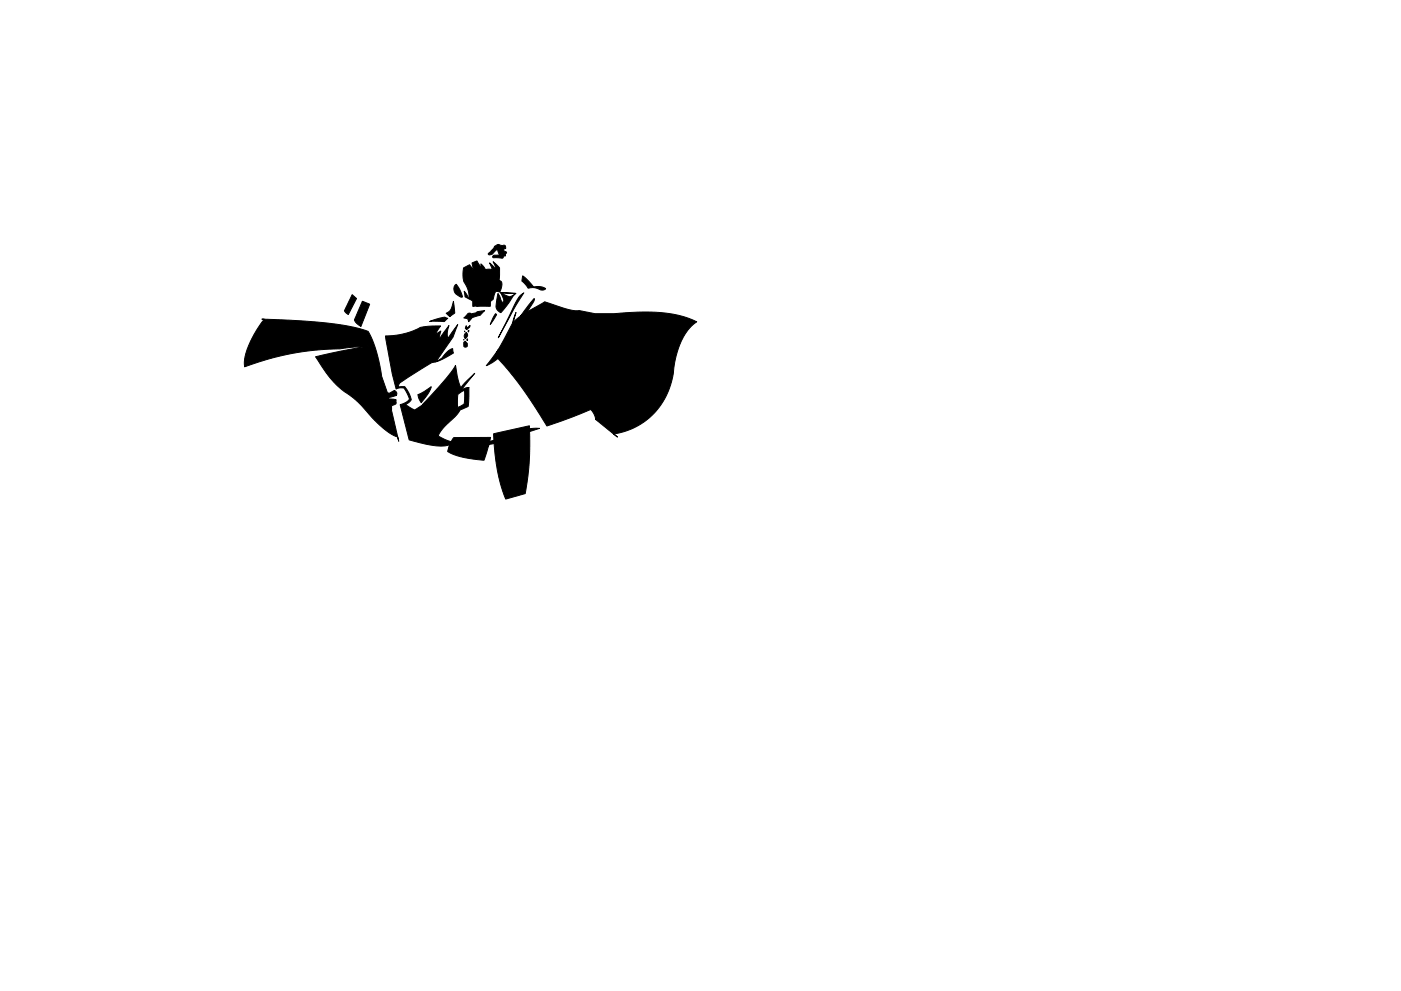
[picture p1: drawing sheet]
<svg xmlns="http://www.w3.org/2000/svg" width="297mm" height="210mm" viewBox="0 0 297 210" stroke-linecap="round" stroke-linejoin="round" font-family="sans-serif">
<g fill="#000" stroke="#000" stroke-width=".21">
<path d="M98.3 56.8l1.3-.6 .9 1.4-.4-1.8 1-.4 1 1.3 .1 .2-.2-.9 .9 1.2h1.5l-.6-1.4 1.4 1.5-.6-1.8 1.3 1.3-.1 2.8h.3l.3 .3-.1 1.1-.3 1-.8-.2-.2 .2-.4 1.5-.6 .5-.1 1h-3.7v-1.1l-.8-.5-.1-1.8-1-1.9-.1-1.3zM104.8 52.3l.8-.4 .8 .2h.7l.1 .6-.5 .3 .7 .6-.3 .2v.5l-.5-.2 .1 .5-.2 .2-2-.2v-.2l.2-.3 1.6-.2-.6-.1-.2-1-1.1 1.1-.8 .1-.1-.2 1.1-1zM110.8 58.5l1 .9 1.3 1.5 1.6-.1 1 .5-.8 .2-1.6-.5-1.3 .1-1.4-1.5zM55.5 67.7l8.2 .4 6.1 .5 4.8 .7 3.5 1 .9 2 .9 2.7 1 4.8 1.2 3.5 2.4 10.3-.2-.9-1.4-.6-1.8-1.3-1.9-1.8-3.4-3.8-3.2-2.5-1.5-1.3-1.9-2.2-2.3-3.5 5.5-1.2 6.4-1.2-6.7 .7-5.2 .3-3.9 .5-5.4 1.2-5.7 1.8v-1.6l.5-2.1 1.6-3.4 2-3zM74.7 62.5l.9 .8-1.8 3.4-.8-.8zM76.8 63.9l1.6 .6-1.9 4.8-.9-.7-.5-.7zM91.1 68.2l3.2-.9 .6 .2-.7 .7zM92.4 76.7l1.4-.8 1.3-1.5 .9-.4 .1 .9-2.4 1.4zM96.1 63.9l.3 2.5-1 .8-.8-.7 1-.8zM81.7 71.3l2-.1 1.9-.4 4-1.4 3.8-.2-1.2 1.9 1.3-.9-.4 1.9 2.1-3-.4 1.5 .2 1.2 2-2.9-.9 2.6-3.7 5.3-1 .2-5.1 3.2-1.6 1.1-.3 .8 1.4-.1 .3 .4 .7 1.2 .4 1.2-.5 .6-.8 .4 2 1.2 1.7-1.1 5-5.6 2-2.8 .5 3 .8 2.2-1.2 .6-.2 4 1-.3-.8 1.2-2.7 2.6-1.1 1.7 2.3 1.1 1.7 .2-.5 1.4-1.3 .1 .3-1-1.3 .3h-1.9l-5.4-1.3-2-7.5 1.4-.5 .6-.7-1.2-2.3h-.9l-.7 .2-.8-3.2zM96.5 60.5l.2-.2 .6 .9 .7 1.8-.6-.1-1-.8-.2-.9zM98.5 70.2v.2z"/>
<path d="M98.3 72.7l.3-.3 .5 .5-.1 .7h-.4l-.2-.1zM98.8 70.6l.2 .1 .1 .4-.4 .8-.3-.7zM99.1 71.9v.4l-.2-.2zM98.4 61.8l1 1.6-.8-.4zM99.2 70.2l.2-.1-.1 .3zM98.8 69.1l.2 .5 .7-.5-.1 .3-.7 .5-.3-.2zM98.9 80.9l1.7-1.7-2.7 3.5-.2-.4zM99.3 66.5l.4-.1v.2h.2l1.2-.3v-.1l1.7-.3-1 1-1.7 .5-.7 .9-.2-.6-.9-.2zM105.1 66.5l.2 .2-1.3 2.1zM105.7 74.1l-.5 1.1 .3 .9-1.2 .9-1.2 .6zM105.6 62.3l.7 1.6 .3 .2 .2-.1v-.4l-.6-1.5 3.2 .2-3.2-.2 1.8 .9 1.2-.6-3 3.9-.7-.5-.3-.6zM109.4 66.3l-.5 2-.2 .3z"/>
<path d="M110.3 62.7l.8-.6-2 3.2-3.4 6.4 3.6-7.4zM113.3 63.3l-.2 .7-1.3 2.1-1.5 1zM108.8 68.4l2.2-1.7 4.5-2.7 5 1.7 1.3 .2h1a19.3 19.3 0 0 0 7.4 .7l5.8-.4 4.5 .2 4 .7 3.2 1.2-1 .8-.9 1-1.5 2.6-1 3.2-.6 3.7-.5 2.1-.9 2.3-1.2 1.9-2 2.3-2.3 1.8-2.7 1.3-3 .8 .8 .6-4.7-3.7-.3-1.1-.7-1-4.3 1.7-5 1.8-5.3-8.2-5.3-6.6 .1-1zM78.7 84.6l3.3-1.2h.6l1-.6 .5 .6v.5l-1.8 .5 .1 .2 1.6 .2v.7l-.2 .3-.8 .3v.7l-1.2 1.7-.3-.1 .1-.4 1-1.8h-.6l-.4-.2 .1-.5-.5-.4 .3-.5-1 .4-1.3 .2-.6-.2zM88.6 83.7l1.1-.5 1.7-1.2-.6 1.4-1.5 2-.6-1zM96.7 83.3l1.8-.9 .9-.2-2.3 1.5-.1 .9v1.8l1.4-.7v-2.8l1-.7-.1 4-2.8 1.1zM96.2 92.8h7.8l-1.4 4.8-4.7-.6-1.7-.6-1.3-.6 .7-1.9zM103.8 93.6l.9-.2 .1 .7-1.1 .2-.2 .4zM104.7 92l7.5-1.7v7.6l-.8 6.8-4.2 1.2-1-2.9-.7-3.2-.6-3.7zM112.3 91l2.1-.1-2.1 .7z"/>
<circle cx="98.3" cy="72.1" r=".05"/>
</g>
</svg>
